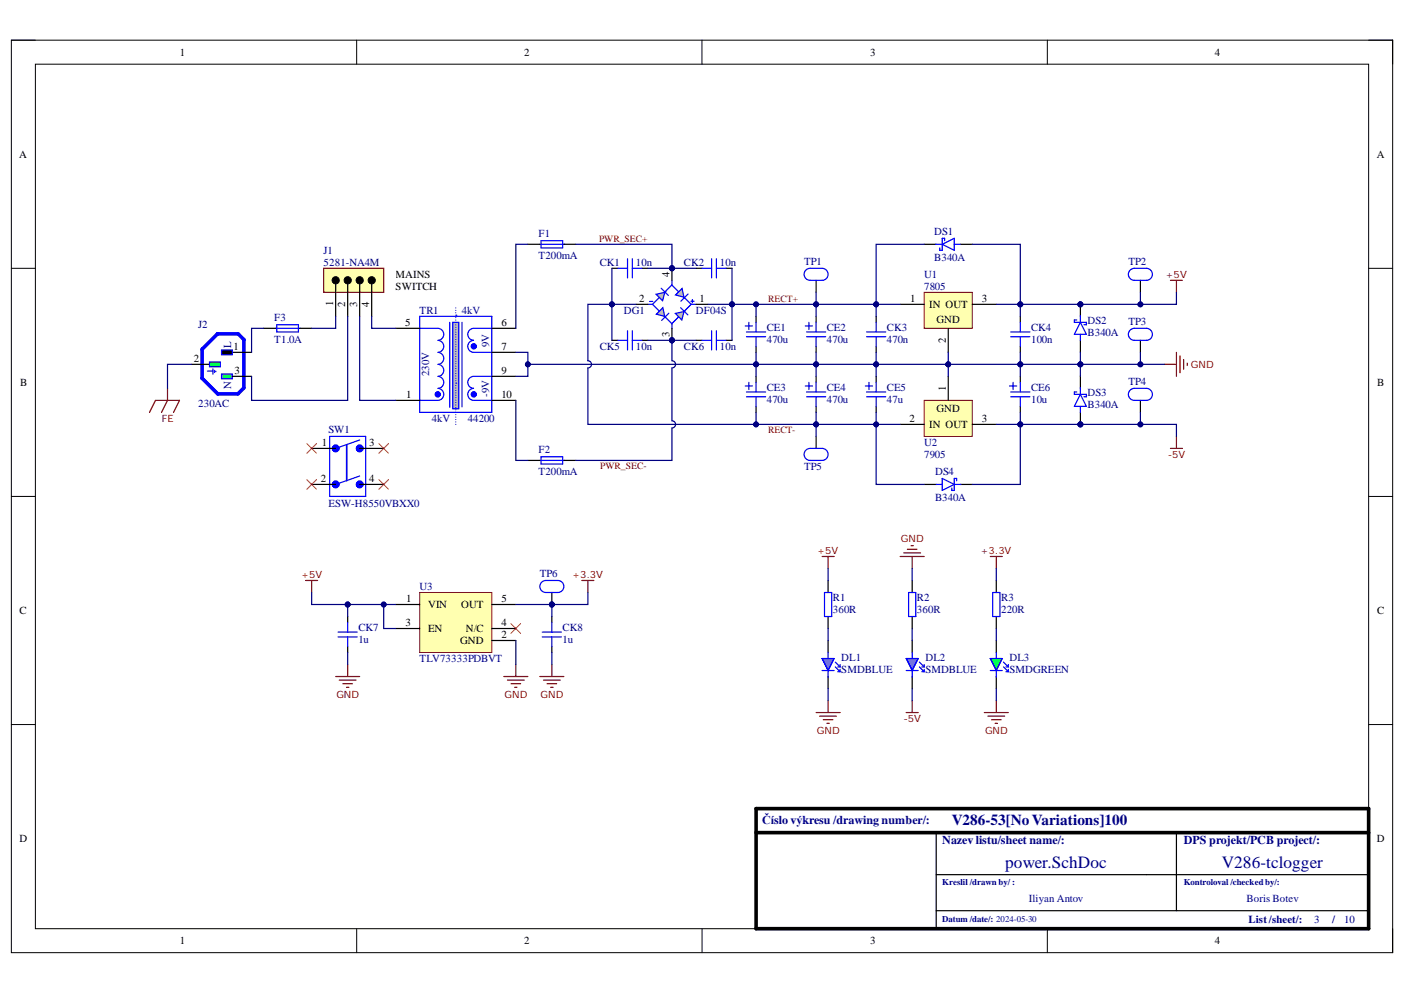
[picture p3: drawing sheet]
<svg xmlns="http://www.w3.org/2000/svg" width="297mm" height="210mm" viewBox="0 0 297 210" stroke-linecap="round" stroke-linejoin="round" font-family="sans-serif">
<defs><g id="words">
<g font-size="3.6" fill="#000080">
<text x="212.3" y="183.3">power.SchDoc</text>
<text x="258.1" y="183.3">V286-tclogger</text>
</g>
<text font-size="3.2" fill="#000080" x="201.1" y="174.3">V286-53[NoVariations]100</text>
<g font-size="2.5" fill="#000080">
<text x="161" y="174">Číslo výkresu /drawing number/:</text>
<text x="199.1" y="178.3">Nazev listu/sheet name/:</text>
<text x="250.1" y="178.3">DPS projekt/PCB project/:</text>
</g>
<g font-size="2.3">
<text x="38" y="11.7">1</text>
<text x="110.7" y="11.7">2</text>
<text x="183.8" y="11.7">3</text>
<text x="256.7" y="11.7">4</text>
<text x="4.1" y="33.3">A</text>
<text x="290.8" y="33.3">A</text>
<text x="83.6" y="58.7">MAINS</text>
<text x="141.4" y="58.4" transform="rotate(-90 141.4 58.4)">4</text>
<text x="70.4" y="64.6" transform="rotate(-90 70.4 64.6)">1</text>
<text x="72.9" y="64.8" transform="rotate(-90 72.9 64.8)">2</text>
<text x="75.5" y="64.7" transform="rotate(-90 75.5 64.7)">3</text>
<text x="78" y="64.8" transform="rotate(-90 78 64.8)">4</text>
<text x="83.6" y="61.2">SWITCH</text>
<text x="135" y="63.7">2</text>
<text x="147.8" y="63.7">1</text>
<text x="192.3" y="63.7">1</text>
<text x="196.3" y="65">IN OUT</text>
<text x="207.4" y="63.7">3</text>
<text x="85.6" y="68.8">5</text>
<text x="105.9" y="68.8">6</text>
<text x="141.4" y="71.1" transform="rotate(-90 141.4 71.1)">3</text>
<text x="197.9" y="68.3">GND</text>
<text x="40.9" y="76.4">2</text>
<text x="49.3" y="73.9">1</text>
<text x="105.9" y="73.9">7</text>
<text x="199.8" y="72.4" transform="rotate(-90 199.8 72.4)">2</text>
<text x="4.2" y="81.5">B</text>
<text x="49.6" y="78.9">3</text>
<text x="105.9" y="78.9">9</text>
<text x="199.8" y="82.5" transform="rotate(-90 199.8 82.5)">1</text>
<text x="290.9" y="81.5">B</text>
<text x="85.8" y="84">1</text>
<text x="105.9" y="84">10</text>
<text x="192.1" y="89.1">2</text>
<text x="197.9" y="87.1">GND</text>
<text x="207.4" y="89.1">3</text>
<text x="68" y="94.2">1</text>
<text x="78" y="94.2">3</text>
<text x="196.3" y="90.4">IN OUT</text>
<text x="67.8" y="101.8">2</text>
<text x="78" y="101.8">4</text>
<text x="4.1" y="129.7">C</text>
<text x="85.8" y="127.1">1</text>
<text x="90.4" y="128.4">VIN</text>
<text x="97.5" y="128.4">OUT</text>
<text x="105.9" y="127.1">5</text>
<text x="290.9" y="129.7">C</text>
<text x="85.7" y="132.2">3</text>
<text x="90.4" y="133.5">EN</text>
<text x="97.2" y="136">GND</text>
<text x="98.4" y="133.5">N/C</text>
<text x="105.9" y="132.2">4</text>
<text x="105.9" y="134.7">2</text>
<text x="4.1" y="177.8">D</text>
<text x="290.8" y="177.8">D</text>
<text x="38" y="199.4">1</text>
<text x="110.7" y="199.4">2</text>
<text x="183.8" y="199.4">3</text>
<text x="256.7" y="199.4">4</text>
</g>
<g font-size="2.3" fill="#000080">
<text x="68.4" y="53.6">J1</text>
<text x="113.8" y="50">F1</text>
<text x="197.4" y="49.5">DS1</text>
<text x="68.4" y="56.1">5281-NA4M</text>
<text x="113.8" y="54.6">T200mA</text>
<text x="126.7" y="56.1">CK1</text>
<text x="134.3" y="56.1">10n</text>
<text x="144.5" y="56.1">CK2</text>
<text x="152.1" y="56.1">10n</text>
<text x="169.9" y="55.9">TP1</text>
<text x="195.3" y="58.7">U1</text>
<text x="197.4" y="55.1">B340A</text>
<text x="238.4" y="55.9">TP2</text>
<text x="195.3" y="61.2">7805</text>
<text x="41.9" y="69.2">J2</text>
<text x="57.9" y="67.8">F3</text>
<text x="88.7" y="66.3">TR1</text>
<text x="97.5" y="66.3">4kV</text>
<text x="131.8" y="66.3">DG1</text>
<text x="147" y="66.3">DF04S</text>
<text x="162" y="69.8">CE1</text>
<text x="174.7" y="69.8">CE2</text>
<text x="187.4" y="69.8">CK3</text>
<text x="217.8" y="69.8">CK4</text>
<text x="229.8" y="68.4">DS2</text>
<text x="229.8" y="70.9">B340A</text>
<text x="238.4" y="68.6">TP3</text>
<text x="48.8" y="73.5" transform="rotate(-90 48.8 73.5)">L</text>
<text x="57.9" y="72.4">T1.0A</text>
<text x="103.4" y="73.4" transform="rotate(-90 103.4 73.4)">9V</text>
<text x="126.7" y="73.9">CK5</text>
<text x="134.3" y="73.9">10n</text>
<text x="144.5" y="73.9">CK6</text>
<text x="152.1" y="73.9">10n</text>
<text x="162" y="72.4">470u</text>
<text x="174.7" y="72.4">470u</text>
<text x="187.4" y="72.4">470n</text>
<text x="217.8" y="72.4">100n</text>
<text x="48.8" y="82.1" transform="rotate(-90 48.8 82.1)">N</text>
<text x="90.7" y="79.5" transform="rotate(-90 90.7 79.5)">230V</text>
<text x="103.4" y="83.8" transform="rotate(-90 103.4 83.8)">-9V</text>
<text x="162" y="82.5">CE3</text>
<text x="174.7" y="82.5">CE4</text>
<text x="187.4" y="82.5">CE5</text>
<text x="217.8" y="82.5">CE6</text>
<text x="229.8" y="83.6">DS3</text>
<text x="238.4" y="81.2">TP4</text>
<text x="41.9" y="86">230AC</text>
<text x="91.2" y="89.1">4kV</text>
<text x="98.8" y="89.1">44200</text>
<text x="162" y="85">470u</text>
<text x="174.7" y="85">470u</text>
<text x="187.4" y="85">47u</text>
<text x="217.8" y="85">10u</text>
<text x="229.8" y="86.1">B340A</text>
<text x="69.4" y="91.4">SW1</text>
<text x="113.8" y="95.7">F2</text>
<text x="195.3" y="94.2">U2</text>
<text x="113.8" y="100.2">T200mA</text>
<text x="169.9" y="99.2">TP5</text>
<text x="195.3" y="96.7">7905</text>
<text x="197.5" y="100.2">DS4</text>
<text x="69.4" y="107.1">ESW-H8550VBXX0</text>
<text x="197.5" y="105.8">B340A</text>
<text x="88.7" y="124.6">U3</text>
<text x="114" y="121.8">TP6</text>
<text x="176" y="126.9">R1</text>
<text x="176" y="129.4">360R</text>
<text x="193.7" y="126.9">R2</text>
<text x="193.7" y="129.4">360R</text>
<text x="211.5" y="126.9">R3</text>
<text x="211.5" y="129.4">220R</text>
<text x="75.7" y="133.2">CK7</text>
<text x="75.7" y="135.8">1u</text>
<text x="118.9" y="133.2">CK8</text>
<text x="118.9" y="135.8">1u</text>
<text x="88.7" y="139.8">TLV73333PDBVT</text>
<text x="177.7" y="139.6">DL1</text>
<text x="177.7" y="142.1">SMDBLUE</text>
<text x="195.5" y="139.6">DL2</text>
<text x="195.5" y="142.1">SMDBLUE</text>
<text x="213.3" y="139.6">DL3</text>
<text x="213.3" y="142.1">SMDGREEN</text>
<text x="217.3" y="190.5">Iliyan Antov</text>
<text x="263.4" y="190.5">Boris Botev</text>
<text x="263.8" y="194.8">List /sheet/:</text>
<text x="277.7" y="194.8">3</text>
<text x="281.5" y="194.8">/</text>
<text x="284" y="194.8">10</text>
</g>
<g font-size="2.1" fill="#800000">
<text x="246.3" y="58.7">+5V</text>
<text x="251.6" y="77.8">GND</text>
<text x="34.2" y="89.2">FE</text>
<text x="246.7" y="96.8">-5V</text>
<text x="172.7" y="117">+5V</text>
<text x="190.3" y="114.4">GND</text>
<text x="207.2" y="117">+3.3V</text>
<text x="63.6" y="122.1">+5V</text>
<text x="120.9" y="122.1">+3.3V</text>
<text x="71.1" y="147.4">GND</text>
<text x="106.6" y="147.4">GND</text>
<text x="114.2" y="147.4">GND</text>
<text x="172.6" y="155">GND</text>
<text x="190.9" y="152.5">-5V</text>
<text x="208.1" y="155">GND</text>
</g>
<g font-size="2" fill="#800000">
<text x="126.6" y="51.1">PWR_SEC+</text>
<text x="162.3" y="63.8">RECT+</text>
<text x="162.3" y="91.4">RECT-</text>
<text x="126.8" y="99">PWR_SEC-</text>
</g>
<g font-size="1.9" fill="#000080">
<text x="199.1" y="186.8">Kreslil /drawn by/ :</text>
<text x="250.1" y="186.8">Kontroloval /checked by/:</text>
<text x="199.1" y="194.7">Datum /date/: 2024-05-30</text>
</g>
</g></defs>
<path d="M2.4 8.5h291.8v192.7h-291.8z" fill="none" stroke="#000" stroke-width=".21"/>
<path d="M7.5 13.6h281.6v182.5h-281.6z" fill-rule="evenodd" fill="#fff"/>
<g fill="none" stroke="#000" stroke-width=".21">
<path d="M2.4 8.5h5.1M7.5 13.6h281.6v182.5h-281.6zM75.4 8.5v5.1M148.3 8.5v5.1M221.3 8.5v5.1M289.1 8.5h5.1v5.1M2.4 56.7h5.1M289.1 56.7h5.1M2.4 104.8h5.1M289.1 104.8h5.1M2.4 153h5.1M289.1 153h5.1"/>
<path d="M75.4 196.1v5.1M148.3 196.1v5.1M221.3 196.1v5.1M294.2 196.1v5.1"/>
</g>
<path d="M159.7 170.8h129.4v25.3h-129.4zM159.7 175.8h129.4" fill="none" stroke="#000" stroke-width=".76"/>
<path d="M197.8 175.8v20.3M248.5 175.8v16.5M197.8 184.7h91.3M197.8 192.3h91.3" fill="none" stroke="#000" stroke-width=".25"/>
<circle cx="142" cy="56.7" r=".51" fill="#000080"/>
<circle cx="142" cy="56.7" r=".51" fill="none" stroke="#000080" stroke-width=".21"/>
<circle cx="142" cy="71.9" r=".51" fill="#000080"/>
<circle cx="142" cy="71.9" r=".51" fill="none" stroke="#000080" stroke-width=".21"/>
<g fill="none" stroke="#00f" stroke-width=".25">
<path d="M136.9 64.3h1M137.2 63.7h.7M137.9 64.3l4.1 4.1M139.7 60.9l1.5 1.5M141.3 66.1l-1.5 1.6M142 60.2l-4.1 4.1M142 60.2l4 4.1M142 68.3v1M143.8 65l1.5 1.5M145.4 62.1l-1.6 1.5M146 63.6h.6M146 64.3l-4.1 4.1"/>
<path d="M146 64.3h1M146.3 63.3v.6"/>
</g>
<path d="M138.6 62.1l1.9-.4-.5 1.8z" fill-rule="evenodd" fill="#c0c0c0"/>
<path d="M138.6 62.1l1.9-.4-.5 1.8z" fill="none" stroke="#00f" stroke-width=".25"/>
<path d="M142.7 66.2l1.9-.4-.6 1.8z" fill-rule="evenodd" fill="#c0c0c0"/>
<path d="M142.7 66.2l1.9-.4-.6 1.8z" fill="none" stroke="#00f" stroke-width=".25"/>
<path d="M138.7 66.3l1.3-1.3 .4 1.8z" fill-rule="evenodd" fill="#c0c0c0"/>
<path d="M138.7 66.3l1.3-1.3 .4 1.8z" fill="none" stroke="#00f" stroke-width=".25"/>
<path d="M142.7 62.3l1.4-1.4 .4 1.9z" fill-rule="evenodd" fill="#c0c0c0"/>
<path d="M142 59.2v1M142.7 62.3l1.4-1.4 .4 1.9z" fill="none" stroke="#00f" stroke-width=".25"/>
<path d="M142 56.7v2.5" fill="none" stroke="#000" stroke-width=".25"/>
<circle cx="142" cy="56.7" r=".51" fill="#000080"/>
<circle cx="142" cy="56.7" r=".51" fill="none" stroke="#000080" stroke-width=".21"/>
<path d="M142 69.3v2.6" fill="none" stroke="#000" stroke-width=".25"/>
<circle cx="142" cy="71.9" r=".51" fill="#000080"/>
<circle cx="142" cy="71.9" r=".51" fill="none" stroke="#000080" stroke-width=".21"/>
<path d="M134.4 64.3h2.5M147 64.3h2.6" fill="none" stroke="#000" stroke-width=".25"/>
<path d="M45.9 70.5h4.4l1.2 1.2v10.2l-1.2 1.3h-4.3l-3.3-3.3v-6.2z" fill="none" stroke="#00f" stroke-width=".76"/>
<path d="M43.8 78.4h1.1M45 77.9v1.1M45.3 78.2v.5M45.6 78.4v.1" fill="none" stroke="#00f" stroke-width=".25"/>
<path d="M46.8 79h2.3v1h-2.3z" fill-rule="evenodd" fill="#0ff"/>
<path d="M46.8 79h2.3v1h-2.3z" fill="none" stroke="#00f" stroke-width=".25"/>
<path d="M40.5 76.9h3.8M49.1 74.4h4M49.1 79.5h4" fill="none" stroke="#000" stroke-width=".25"/>
<path d="M44.3 76.4h2.3v1h-2.3z" fill-rule="evenodd" fill="#0f0"/>
<path d="M44.3 76.4h2.3v1h-2.3zM46.8 73.9h2.3v1h-2.3z" fill="none" stroke="#00f" stroke-width=".25"/>
<path d="M46.8 73.9h2.3v1h-2.3z" fill-rule="evenodd" fill="#000"/>
<path d="M195.3 61.7h10.1v7.6h-10.1z" fill-rule="evenodd" fill="#ffffb0"/>
<path d="M195.3 61.7h10.1v7.6h-10.1z" fill="none" stroke="#800000" stroke-width=".21"/>
<path d="M190.2 64.3h5.1M200.3 69.3v5.1M205.4 64.3h5.1" fill="none" stroke="#000" stroke-width=".25"/>
<path d="M195.3 84.5h10.1v7.7h-10.1z" fill-rule="evenodd" fill="#ffffb0"/>
<path d="M195.3 84.5h10.1v7.7h-10.1z" fill="none" stroke="#800000" stroke-width=".21"/>
<path d="M159.7 66.8v1.3M159.7 73.1v1.3M159.7 79.5v1.2M200.3 79.5v5M215.6 66.8v1.3M215.6 73.1v1.3M215.6 79.5v1.2M159.7 85.8v1.3M190.2 89.6h5.1M205.4 89.6h5.1M215.6 85.8v1.3" fill="none" stroke="#000" stroke-width=".25"/>
<g fill="none" stroke="#00f" stroke-width=".25">
<path d="M157.4 68.8h1.6M157.7 70.1h4.1M157.7 71.1h4.1M158.2 68.1v1.5M159.7 68.1v2M159.7 71.1v2M213.5 70.1h4.1M213.5 71.1h4.1M215.6 68.1v2M215.6 71.1v2M157.4 81.5h1.6M157.7 82.8h4.1"/>
<path d="M157.7 83.8h4.1M158.2 80.7v1.6M159.7 80.7v2.1M159.7 83.8v2M213.3 81.5h1.5M213.5 82.8h4.1M213.5 83.8h4.1M214 80.7v1.6M215.6 80.7v2.1M215.6 83.8v2"/>
</g>
<circle cx="228.2" cy="64.3" r=".51" fill="#000080"/>
<circle cx="228.2" cy="64.3" r=".51" fill="none" stroke="#000080" stroke-width=".21"/>
<path d="M229.5 68.1v.5" fill="none" stroke="#00f" stroke-width=".25"/>
<path d="M228.2 64.3v2.5" fill="none" stroke="#000" stroke-width=".25"/>
<circle cx="228.2" cy="64.3" r=".51" fill="#000080"/>
<circle cx="228.2" cy="64.3" r=".51" fill="none" stroke="#000080" stroke-width=".21"/>
<path d="M228.2 71.9v2.5" fill="none" stroke="#000" stroke-width=".25"/>
<path d="M227.5 67.6h-.5v.5h2.5M228.2 66.6v1.5M228.2 70.6v1.3M228.2 68.1l1.3 2.5h-2.5zM229 68.6h.5" fill="none" stroke="#00f" stroke-width=".25"/>
<circle cx="228.2" cy="89.6" r=".51" fill="#000080"/>
<circle cx="228.2" cy="89.6" r=".51" fill="none" stroke="#000080" stroke-width=".21"/>
<path d="M229.5 83.3v.5" fill="none" stroke="#00f" stroke-width=".25"/>
<path d="M228.2 79.5v2.5M228.2 87.1v2.5" fill="none" stroke="#000" stroke-width=".25"/>
<circle cx="228.2" cy="89.6" r=".51" fill="#000080"/>
<circle cx="228.2" cy="89.6" r=".51" fill="none" stroke="#000080" stroke-width=".21"/>
<g fill="none" stroke="#00f" stroke-width=".25">
<path d="M114 51.6h5.3M114.3 50.8h4.6v1.5h-4.6zM197.6 51.6h1.5M199.1 51.6l2.5-1.3v2.6zM199.6 50.8v-.5h-.5v2.6h-.5v-.5M201.6 51.6h1.3M69.6 92.2h7.7v12.6h-7.7zM73.2 93.9v7.6M73.3 93.9v7.6M76 92.9l-5.1 1.8M114 97.2h5.3M114.3 96.5h4.6v1.5h-4.6z"/>
<path d="M227.5 82.8h-.5v.5h2.5M228.2 81.9v1.4M228.2 85.8v1.3M228.2 83.3l1.3 2.5h-2.5zM229 83.8h.5M76 100.5l-5.1 1.8M197.8 102.3h1.3M199.1 101l2.5 1.3-2.5 1.3zM201.6 102.3h1.4M202.1 101.5v-.5h-.5v2.6h-.5v-.5"/>
</g>
<g fill="none" stroke="#000" stroke-width=".25">
<path d="M111.5 51.6h2.5M119.1 51.6h2.6M195.3 51.6h2.5M202.9 51.6h2.5M70.9 61.7v5.1M73.5 61.7v5.1M65.8 94.7h5.1M76 94.7h5.1M111.5 97.2h2.5M119.1 97.2h2.6M65.8 102.3h5.1M76 102.3h5.1"/>
<path d="M195.3 102.3h2.5M202.9 102.3h2.5"/>
</g>
<path d="M247.3 59.2h2.5M248.5 59.2v2.5M246 76.9h2.5M248.5 74.4v5.1M249.3 75.2v3.5M250.1 75.9v2.1M250.8 76.7v.5M31.6 87.1l1.3-2.6h5l-1.2 2.6M35.4 82v2.5l-1.3 2.6M247.3 94.7h2.5M248.5 92.2v2.5" fill="none" stroke="#800000" stroke-width=".25"/>
<g fill="none" stroke="#00f" stroke-width=".76">
<circle cx="70.9" cy="94.7" r=".43"/>
<circle cx="76" cy="94.7" r=".43"/>
<circle cx="70.9" cy="102.3" r=".43"/>
<circle cx="76" cy="102.3" r=".43"/>
</g>
<path d="M68.4 56.7h12.7v5h-12.7z" fill-rule="evenodd" fill="#ffffb0"/>
<path d="M68.4 56.7h12.7v5h-12.7z" fill="none" stroke="#800000" stroke-width=".25"/>
<g fill="#000">
<circle cx="70.9" cy="59.2" r=".76"/>
<circle cx="73.5" cy="59.2" r=".76"/>
<circle cx="76" cy="59.2" r=".76"/>
<circle cx="78.5" cy="59.2" r=".76"/>
</g>
<g fill="none" stroke="#000" stroke-width=".21">
<circle cx="70.9" cy="59.2" r=".76"/>
<circle cx="73.5" cy="59.2" r=".76"/>
<circle cx="76" cy="59.2" r=".76"/>
<circle cx="78.5" cy="59.2" r=".76"/>
</g>
<path d="M70.9 59.2v2.5M73.5 59.2v2.5M76 59.2v7.6M78.5 59.2v7.6" fill="none" stroke="#000" stroke-width=".25"/>
<path d="M83.6 56.7h10.2v5h-10.2z" fill-rule="evenodd" fill="#fff"/>
<path d="M83.6 56.7h10.2v5h-10.2z" fill="none" stroke="#fff" stroke-width=".21"/>
<path d="M64.8 93.7l2.1 2M66.9 93.7l-2.1 2M80 93.7l2.1 2M82.1 93.7l-2.1 2M64.8 101.3l2.1 2M66.9 101.3l-2.1 2M80 101.3l2.1 2M82.1 101.3l-2.1 2" fill="none" stroke="#f00" stroke-width=".21"/>
<path d="M88.7 125.1h15.2v12.7h-15.2z" fill-rule="evenodd" fill="#ffffb0"/>
<path d="M88.7 125.1h15.2v12.7h-15.2z" fill="none" stroke="#800000" stroke-width=".21"/>
<path d="M83.6 132.7h5.1M83.6 127.7h5.1M103.9 132.7h5.1M103.9 127.7h5.1M103.9 135.3h5.1" fill="none" stroke="#000" stroke-width=".25"/>
<path d="M88.7 66.8h15.2v20.3h-15.2zM88.7 69.3h3.8M92.5 71.9a1.27 1.27 0 0 1 1.3 1.2 1.27 1.27 0 0 1-1.3 1.3 1.27 1.27 0 0 1 1.3 1.3 1.27 1.27 0 0 1-1.3 1.2 1.27 1.27 0 0 1 1.3 1.3 1.27 1.27 0 0 1-1.3 1.3 1.27 1.27 0 0 1 1.3 1.2 1.27 1.27 0 0 1-1.3 1.3 1.27 1.27 0 0 1 1.3 1.3 1.27 1.27 0 0 1-1.3 1.2M95 68.1v17.9M97.6 68.1v17.8M100 69.3a1.27 1.27 0 0 0-1.2 1.3 1.27 1.27 0 0 0 1.2 1.3M100.1 69.3h3.8M100.1 74.4h3.8M88.7 84.5h3.8" fill="none" stroke="#00f" stroke-width=".25"/>
<circle cx="92.5" cy="83.3" r=".25" fill="none" stroke="#00f" stroke-width=".76"/>
<path d="M95.7 68.1h1.2v18.2h-1.2z" fill-rule="evenodd" fill="#c0c0c0"/>
<g fill="none" stroke="#00f" stroke-width=".25">
<path d="M130.5 56.7h2.1M132.6 54.6v4.1M133.6 56.7h2M133.6 54.6v4.1M148.3 56.7h2M150.3 54.6v4.1M151.4 54.6v4.1M151.4 56.7h2M92.5 69.3a1.27 1.27 0 0 1 1.3 1.3 1.27 1.27 0 0 1-1.3 1.3M95.7 68.1h1.2v18.2h-1.2zM96.3 66.6h.1M96.3 65h.1"/>
<path d="M96.3 65.5h.1M96.3 66.1h.1M96.3 67.1h.1M96.3 67.6h.1M96.3 68.1h.1M96.3 68.6h.1M96.3 69.1h.1M96.3 69.6h.1M96.3 70.1v.1M96.3 70.7h.1M96.3 71.2h.1M96.3 71.7h.1"/>
<path d="M96.3 72.2h.1M96.3 72.7h.1M96.3 73.2h.1M96.3 73.7h.1M96.3 74.2v.1M96.3 74.8h.1M96.3 75.3h.1M96.3 75.8h.1M96.3 76.3h.1M96.3 76.8h.1M96.3 77.3h.1M96.3 77.8h.1"/>
<path d="M96.3 78.3v.1M96.3 78.9h.1M96.3 79.4h.1M96.3 79.9h.1M100 71.9a1.27 1.27 0 0 0-1.2 1.2 1.27 1.27 0 0 0 1.2 1.3M100 79.5a1.27 1.27 0 0 0-1.2 1.2 1.27 1.27 0 0 0 1.2 1.3 1.27 1.27 0 0 0-1.2 1.3 1.27 1.27 0 0 0 1.2 1.2M100.1 79.5h3.8M130.5 71.9h2.1M132.6 69.8v4.1M133.6 69.8v4.1M133.6 71.9h2M148.3 71.9h2"/>
<path d="M150.3 69.8v4.1M151.4 69.8v4.1M151.4 71.9h2M170.1 68.8h1.6M170.4 70.1h4M170.4 71.1h4M170.9 68.1v1.5M172.4 68.1v2M172.4 71.1v2M96.3 80.9h.1M96.3 80.4h.1M96.3 81.4h.1"/>
<path d="M96.3 81.9h.1M96.3 82.4h.1M96.3 83h.1M96.3 83.5h.1M96.3 84h.1M96.3 84.5h.1M96.3 85h.1M96.3 85.5h.1M96.3 86h.1M96.3 86.5h.1M96.3 87.1h.1M96.3 87.6h.1"/>
<path d="M96.3 88.1h.1M96.3 88.6h.1M96.3 89.1h.1M96.3 89.6h.1M100.1 84.5h3.8M170.1 81.5h1.6M170.4 82.8h4M170.4 83.8h4M170.9 80.7v1.6M172.4 80.7v2.1M172.4 83.8v2M71.4 134.5h4.1"/>
<path d="M71.4 133.5h4.1M73.5 131.5v2M73.5 134.5v2M114.6 134.5h4M114.6 133.5h4M116.6 131.5v2M116.6 134.5v2"/>
</g>
<g fill="none" stroke="#00f" stroke-width=".76">
<circle cx="100.1" cy="73.1" r=".25"/>
<circle cx="100.1" cy="83.3" r=".25"/>
</g>
<g fill="none" stroke="#000" stroke-width=".25">
<path d="M129.3 56.7h1.2M135.6 56.7h1.3M147 56.7h1.3M153.4 56.7h1.3M83.6 69.3h5.1M103.9 69.3h5.1M103.9 74.4h5.1M103.9 79.5h5.1M129.3 71.9h1.2M135.6 71.9h1.3M147 71.9h1.3M153.4 71.9h1.3"/>
<path d="M172.4 66.8v1.3M172.4 73.1v1.3M172.4 79.5v1.2M83.6 84.5h5.1M103.9 84.5h5.1M172.4 85.8v1.3M73.5 130.2v1.3M73.5 136.5v1.3M116.6 130.2v1.3M116.6 136.5v1.3"/>
</g>
<path d="M108 131.7l2 2M110 131.7l-2 2" fill="none" stroke="#f00" stroke-width=".21"/>
<g fill="none" stroke="#800000" stroke-width=".25">
<path d="M173.7 117.5h2.5M174.9 117.5v2.5M190.2 117.5h5.1M190.9 116.8h3.6M191.7 116h2M192.5 115.2h.5M192.7 117.5v2.5M209.2 117.5h2.5M210.5 117.5v2.5M64.6 122.6h2.5M65.8 122.6v2.5M122.9 122.6h2.6"/>
<path d="M124.2 122.6v2.5M70.9 142.9h5.1M71.7 143.6h3.5M72.4 144.4h2.1M73.2 145.1h.5M73.5 140.3v2.6M106.4 142.9h5.1M107.2 143.6h3.5M108 144.4h2M108.7 145.1h.5M109 140.3v2.6M114 142.9h5.1"/>
<path d="M114.8 143.6h3.6M115.6 144.4h2M116.3 145.1h.5M116.6 140.3v2.6M172.4 150.5h5.1M173.2 151.2h3.5M173.9 152h2.1M174.7 152.8h.5M174.9 147.9v2.6M191.4 150.5h2.6M192.7 147.9v2.6M207.9 150.5h5.1"/>
<path d="M208.7 151.2h3.6M209.5 152h2M210.2 152.8h.5M210.5 147.9v2.6"/>
</g>
<path d="M173.7 139.1h2.5l-1.3 2.5z" fill="#0cf"/>
<path d="M173.7 139.1h2.5l-1.3 2.5z" fill="none" stroke="#00f" stroke-width=".21"/>
<path d="M174.9 135.3v2.5M174.9 142.9v2.5" fill="none" stroke="#000" stroke-width=".25"/>
<path d="M173.7 139.1h2.5l-1.3 2.5zM174.9 137.8v1.3M176.5 139.8l1 1M173.7 141.6h2.5M174.9 141.6v1.4M176.5 140.8l1 1M177 140.8h.5M177 141.8h.5M177.5 140.3v.5M177.5 141.3v.5" fill="none" stroke="#00f" stroke-width=".25"/>
<path d="M191.4 139.1h2.6l-1.3 2.5z" fill="#0cf"/>
<path d="M191.4 139.1h2.6l-1.3 2.5z" fill="none" stroke="#00f" stroke-width=".21"/>
<path d="M192.7 135.3v2.5M192.7 142.9v2.5" fill="none" stroke="#000" stroke-width=".25"/>
<path d="M191.4 139.1h2.6l-1.3 2.5zM192.7 137.8v1.3M194.2 139.8l1.1 1M191.4 141.6h2.6M192.7 141.6v1.4M194.2 140.8l1.1 1M194.7 140.8h.6M194.7 141.8h.6M195.3 140.3v.5M195.3 141.3v.5" fill="none" stroke="#00f" stroke-width=".25"/>
<path d="M209.2 139.1h2.5l-1.2 2.5z" fill="#0f0"/>
<path d="M209.2 139.1h2.5l-1.2 2.5z" fill="none" stroke="#00f" stroke-width=".21"/>
<g fill="none" stroke="#000" stroke-width=".25">
<path d="M172.4 59.2v2.5M240.9 59.2v2.5M185.1 66.8v1.3M185.1 73.1v1.3M185.1 79.5v1.2M240.9 71.9v2.5M172.4 92.2v2.5M185.1 85.8v1.3M240.9 84.5v2.6M174.9 122.6v2.5M174.9 130.2v2.5M192.7 122.6v2.5"/>
<path d="M192.7 130.2v2.5M210.5 122.6v2.5M210.5 130.2v2.5M210.5 135.3v2.5M210.5 142.9v2.5"/>
</g>
<g fill="none" stroke="#00f" stroke-width=".25">
<path d="M171.1 56.7a1.27 1.27 0 0 0-1.2 1.2 1.27 1.27 0 0 0 1.2 1.3M171.2 56.7h2.5a1.27 1.27 0 0 1 1.2 1.2 1.27 1.27 0 0 1-1.2 1.3h-2.5M238.6 57.2l.7-.5h.4h2.5a1.27 1.27 0 0 1 1.3 1.2 1.27 1.27 0 0 1-1.3 1.3h-2.5a1.27 1.27 0 0 1-1.2-.7 1.27 1.27 0 0 1 .1-1.3zM183.1 71.1h4M183.1 70.1h4M185.1 68.1v2M185.1 71.1v2M238.6 69.9l.7-.5 .4-.1h2.5a1.27 1.27 0 0 1 1.3 1.3 1.27 1.27 0 0 1-1.3 1.3h-2.5a1.27 1.27 0 0 1-1.2-.7 1.27 1.27 0 0 1 .1-1.3zM171.1 94.7a1.27 1.27 0 0 0-1.2 1.3 1.27 1.27 0 0 0 1.2 1.2M171.2 94.7h2.5a1.27 1.27 0 0 1 1.2 1.3 1.27 1.27 0 0 1-1.2 1.2h-2.5M182.8 81.5h1.5M183.1 82.8h4"/>
<path d="M183.1 83.8h4M183.6 80.7v1.6M185.1 80.7v2.1M185.1 83.8v2M238.6 82.5l.7-.4 .4-.1h2.5a1.27 1.27 0 0 1 1.3 1.3 1.27 1.27 0 0 1-1.3 1.2h-2.5a1.27 1.27 0 0 1-1.2-.6 1.27 1.27 0 0 1 .1-1.4zM174.2 125.1h1.5v5.1h-1.5zM192 125.1h1.5v5.1h-1.5zM209.2 139.1h2.5l-1.2 2.5zM209.7 125.1h1.5v5.1h-1.5zM210.5 137.8v1.3M212 139.8l1 1M209.2 141.6h2.5"/>
<path d="M210.5 141.6v1.4M212 140.8l1 1M212.5 140.8h.5M212.5 141.8h.5M213 140.3v.5M213 141.3v.5"/>
</g>
<circle cx="116.6" cy="127.7" r=".51" fill="#000080"/>
<circle cx="116.6" cy="127.7" r=".51" fill="none" stroke="#000080" stroke-width=".21"/>
<path d="M116.6 125.1v2.6" fill="none" stroke="#000" stroke-width=".25"/>
<circle cx="116.6" cy="127.7" r=".51" fill="#000080"/>
<circle cx="116.6" cy="127.7" r=".51" fill="none" stroke="#000080" stroke-width=".21"/>
<path d="M58.2 69.3h5.3M58.5 68.6h4.5v1.5h-4.5zM114.3 123.1l.6-.5h.4h2.6a1.27 1.27 0 0 1 1.2 1.2 1.27 1.27 0 0 1-1.2 1.3h-2.6a1.27 1.27 0 0 1-1.1-.7 1.27 1.27 0 0 1 .1-1.3z" fill="none" stroke="#00f" stroke-width=".25"/>
<path d="M55.7 69.3h2.5M63.3 69.3h2.5" fill="none" stroke="#000" stroke-width=".25"/>
<path d="M159.7 76.9v2.6" fill="none" stroke="#000080" stroke-width=".25"/>
<circle cx="159.7" cy="76.9" r=".51" fill="#000080"/>
<circle cx="159.7" cy="76.9" r=".51" fill="none" stroke="#000080" stroke-width=".21"/>
<path d="M159.7 74.4v2.5" fill="none" stroke="#000080" stroke-width=".25"/>
<circle cx="159.7" cy="76.9" r=".51" fill="#000080"/>
<circle cx="159.7" cy="76.9" r=".51" fill="none" stroke="#000080" stroke-width=".21"/>
<path d="M185.1 76.9v2.6" fill="none" stroke="#000080" stroke-width=".25"/>
<circle cx="185.1" cy="76.9" r=".51" fill="#000080"/>
<circle cx="185.1" cy="76.9" r=".51" fill="none" stroke="#000080" stroke-width=".21"/>
<path d="M185.1 74.4v2.5" fill="none" stroke="#000080" stroke-width=".25"/>
<circle cx="185.1" cy="76.9" r=".51" fill="#000080"/>
<circle cx="185.1" cy="76.9" r=".51" fill="none" stroke="#000080" stroke-width=".21"/>
<path d="M185.1 64.3h5.1" fill="none" stroke="#000080" stroke-width=".25"/>
<circle cx="185.1" cy="64.3" r=".51" fill="#000080"/>
<circle cx="185.1" cy="64.3" r=".51" fill="none" stroke="#000080" stroke-width=".21"/>
<path d="M200.3 76.9v2.6" fill="none" stroke="#000080" stroke-width=".25"/>
<circle cx="200.3" cy="76.9" r=".51" fill="#000080"/>
<circle cx="200.3" cy="76.9" r=".51" fill="none" stroke="#000080" stroke-width=".21"/>
<path d="M200.3 74.4v2.5" fill="none" stroke="#000080" stroke-width=".25"/>
<circle cx="200.3" cy="76.9" r=".51" fill="#000080"/>
<circle cx="200.3" cy="76.9" r=".51" fill="none" stroke="#000080" stroke-width=".21"/>
<path d="M210.5 64.3h5.1v2.5" fill="none" stroke="#000080" stroke-width=".25"/>
<circle cx="215.6" cy="64.3" r=".51" fill="#000080"/>
<circle cx="215.6" cy="64.3" r=".51" fill="none" stroke="#000080" stroke-width=".21"/>
<path d="M215.6 74.4v2.5" fill="none" stroke="#000080" stroke-width=".25"/>
<circle cx="215.6" cy="76.9" r=".51" fill="#000080"/>
<circle cx="215.6" cy="76.9" r=".51" fill="none" stroke="#000080" stroke-width=".21"/>
<path d="M215.6 87.1v2.5h-5.1" fill="none" stroke="#000080" stroke-width=".25"/>
<circle cx="215.6" cy="89.6" r=".51" fill="#000080"/>
<circle cx="215.6" cy="89.6" r=".51" fill="none" stroke="#000080" stroke-width=".21"/>
<path d="M215.6 76.9v2.6" fill="none" stroke="#000080" stroke-width=".25"/>
<circle cx="215.6" cy="76.9" r=".51" fill="#000080"/>
<circle cx="215.6" cy="76.9" r=".51" fill="none" stroke="#000080" stroke-width=".21"/>
<path d="M215.6 64.3h12.6" fill="none" stroke="#000080" stroke-width=".25"/>
<circle cx="215.6" cy="64.3" r=".51" fill="#000080"/>
<circle cx="215.6" cy="64.3" r=".51" fill="none" stroke="#000080" stroke-width=".21"/>
<circle cx="228.2" cy="64.3" r=".51" fill="#000080"/>
<circle cx="228.2" cy="64.3" r=".51" fill="none" stroke="#000080" stroke-width=".21"/>
<path d="M215.6 89.6h12.6" fill="none" stroke="#000080" stroke-width=".25"/>
<circle cx="228.2" cy="89.6" r=".51" fill="#000080"/>
<circle cx="228.2" cy="89.6" r=".51" fill="none" stroke="#000080" stroke-width=".21"/>
<circle cx="215.6" cy="89.6" r=".51" fill="#000080"/>
<circle cx="215.6" cy="89.6" r=".51" fill="none" stroke="#000080" stroke-width=".21"/>
<path d="M228.2 76.9v2.6" fill="none" stroke="#000080" stroke-width=".25"/>
<circle cx="228.2" cy="76.9" r=".51" fill="#000080"/>
<circle cx="228.2" cy="76.9" r=".51" fill="none" stroke="#000080" stroke-width=".21"/>
<path d="M215.6 89.6v12.7h-10.2" fill="none" stroke="#000080" stroke-width=".25"/>
<circle cx="215.6" cy="89.6" r=".51" fill="#000080"/>
<circle cx="215.6" cy="89.6" r=".51" fill="none" stroke="#000080" stroke-width=".21"/>
<path d="M205.4 51.6h10.2v12.7" fill="none" stroke="#000080" stroke-width=".25"/>
<circle cx="215.6" cy="64.3" r=".51" fill="#000080"/>
<circle cx="215.6" cy="64.3" r=".51" fill="none" stroke="#000080" stroke-width=".21"/>
<path d="M195.3 51.6h-10.2v12.7" fill="none" stroke="#000080" stroke-width=".25"/>
<circle cx="185.1" cy="64.3" r=".51" fill="#000080"/>
<circle cx="185.1" cy="64.3" r=".51" fill="none" stroke="#000080" stroke-width=".21"/>
<path d="M228.2 76.9h17.8" fill="none" stroke="#000080" stroke-width=".25"/>
<circle cx="228.2" cy="76.9" r=".51" fill="#000080"/>
<circle cx="228.2" cy="76.9" r=".51" fill="none" stroke="#000080" stroke-width=".21"/>
<circle cx="240.9" cy="76.9" r=".51" fill="#000080"/>
<circle cx="240.9" cy="76.9" r=".51" fill="none" stroke="#000080" stroke-width=".21"/>
<path d="M40.5 76.9h-5.1v5.1M159.7 64.3v2.5" fill="none" stroke="#000080" stroke-width=".25"/>
<circle cx="159.7" cy="64.3" r=".51" fill="#000080"/>
<circle cx="159.7" cy="64.3" r=".51" fill="none" stroke="#000080" stroke-width=".21"/>
<path d="M159.7 87.1v2.5" fill="none" stroke="#000080" stroke-width=".25"/>
<circle cx="159.7" cy="89.6" r=".51" fill="#000080"/>
<circle cx="159.7" cy="89.6" r=".51" fill="none" stroke="#000080" stroke-width=".21"/>
<path d="M109 74.4h2.5v5.1h-2.5" fill="none" stroke="#000080" stroke-width=".25"/>
<circle cx="111.5" cy="76.9" r=".51" fill="#000080"/>
<circle cx="111.5" cy="76.9" r=".51" fill="none" stroke="#000080" stroke-width=".21"/>
<path d="M81.1 127.7v5h2.5" fill="none" stroke="#000080" stroke-width=".25"/>
<circle cx="81.1" cy="127.7" r=".51" fill="#000080"/>
<circle cx="81.1" cy="127.7" r=".51" fill="none" stroke="#000080" stroke-width=".21"/>
<path d="M73.5 127.7v2.5M73.5 137.8v2.5M116.6 137.8v2.5" fill="none" stroke="#000080" stroke-width=".25"/>
<circle cx="73.5" cy="127.7" r=".51" fill="#000080"/>
<circle cx="73.5" cy="127.7" r=".51" fill="none" stroke="#000080" stroke-width=".21"/>
<path d="M109 135.3v5M116.6 127.7v2.5" fill="none" stroke="#000080" stroke-width=".25"/>
<circle cx="116.6" cy="127.7" r=".51" fill="#000080"/>
<circle cx="116.6" cy="127.7" r=".51" fill="none" stroke="#000080" stroke-width=".21"/>
<path d="M65.8 125.1v2.6h7.7" fill="none" stroke="#000080" stroke-width=".25"/>
<circle cx="73.5" cy="127.7" r=".51" fill="#000080"/>
<circle cx="73.5" cy="127.7" r=".51" fill="none" stroke="#000080" stroke-width=".21"/>
<path d="M248.5 61.7v2.6h-20.3" fill="none" stroke="#000080" stroke-width=".25"/>
<circle cx="228.2" cy="64.3" r=".51" fill="#000080"/>
<circle cx="228.2" cy="64.3" r=".51" fill="none" stroke="#000080" stroke-width=".21"/>
<circle cx="240.9" cy="64.3" r=".51" fill="#000080"/>
<circle cx="240.9" cy="64.3" r=".51" fill="none" stroke="#000080" stroke-width=".21"/>
<path d="M228.2 89.6h20.3v2.6" fill="none" stroke="#000080" stroke-width=".25"/>
<circle cx="228.2" cy="89.6" r=".51" fill="#000080"/>
<circle cx="228.2" cy="89.6" r=".51" fill="none" stroke="#000080" stroke-width=".21"/>
<circle cx="240.9" cy="89.6" r=".51" fill="#000080"/>
<circle cx="240.9" cy="89.6" r=".51" fill="none" stroke="#000080" stroke-width=".21"/>
<path d="M73.5 127.7h10.1" fill="none" stroke="#000080" stroke-width=".25"/>
<circle cx="73.5" cy="127.7" r=".51" fill="#000080"/>
<circle cx="73.5" cy="127.7" r=".51" fill="none" stroke="#000080" stroke-width=".21"/>
<circle cx="81.1" cy="127.7" r=".51" fill="#000080"/>
<circle cx="81.1" cy="127.7" r=".51" fill="none" stroke="#000080" stroke-width=".21"/>
<path d="M172.4 76.9v2.6" fill="none" stroke="#000080" stroke-width=".25"/>
<circle cx="172.4" cy="76.9" r=".51" fill="#000080"/>
<circle cx="172.4" cy="76.9" r=".51" fill="none" stroke="#000080" stroke-width=".21"/>
<path d="M172.4 74.4v2.5" fill="none" stroke="#000080" stroke-width=".25"/>
<circle cx="172.4" cy="76.9" r=".51" fill="#000080"/>
<circle cx="172.4" cy="76.9" r=".51" fill="none" stroke="#000080" stroke-width=".21"/>
<path d="M172.4 64.3v2.5" fill="none" stroke="#000080" stroke-width=".25"/>
<circle cx="172.4" cy="64.3" r=".51" fill="#000080"/>
<circle cx="172.4" cy="64.3" r=".51" fill="none" stroke="#000080" stroke-width=".21"/>
<path d="M172.4 87.1v2.5" fill="none" stroke="#000080" stroke-width=".25"/>
<circle cx="172.4" cy="89.6" r=".51" fill="#000080"/>
<circle cx="172.4" cy="89.6" r=".51" fill="none" stroke="#000080" stroke-width=".21"/>
<path d="M228.2 74.4v2.5h-116.7" fill="none" stroke="#000080" stroke-width=".25"/>
<circle cx="111.5" cy="76.9" r=".51" fill="#000080"/>
<circle cx="111.5" cy="76.9" r=".51" fill="none" stroke="#000080" stroke-width=".21"/>
<circle cx="159.7" cy="76.9" r=".51" fill="#000080"/>
<circle cx="159.7" cy="76.9" r=".51" fill="none" stroke="#000080" stroke-width=".21"/>
<circle cx="172.4" cy="76.9" r=".51" fill="#000080"/>
<circle cx="172.4" cy="76.9" r=".51" fill="none" stroke="#000080" stroke-width=".21"/>
<circle cx="185.1" cy="76.9" r=".51" fill="#000080"/>
<circle cx="185.1" cy="76.9" r=".51" fill="none" stroke="#000080" stroke-width=".21"/>
<circle cx="200.3" cy="76.9" r=".51" fill="#000080"/>
<circle cx="200.3" cy="76.9" r=".51" fill="none" stroke="#000080" stroke-width=".21"/>
<circle cx="215.6" cy="76.9" r=".51" fill="#000080"/>
<circle cx="215.6" cy="76.9" r=".51" fill="none" stroke="#000080" stroke-width=".21"/>
<circle cx="228.2" cy="76.9" r=".51" fill="#000080"/>
<circle cx="228.2" cy="76.9" r=".51" fill="none" stroke="#000080" stroke-width=".21"/>
<path d="M149.6 64.3h35.5v2.5" fill="none" stroke="#000080" stroke-width=".25"/>
<circle cx="154.7" cy="64.3" r=".51" fill="#000080"/>
<circle cx="154.7" cy="64.3" r=".51" fill="none" stroke="#000080" stroke-width=".21"/>
<circle cx="159.7" cy="64.3" r=".51" fill="#000080"/>
<circle cx="159.7" cy="64.3" r=".51" fill="none" stroke="#000080" stroke-width=".21"/>
<circle cx="172.4" cy="64.3" r=".51" fill="#000080"/>
<circle cx="172.4" cy="64.3" r=".51" fill="none" stroke="#000080" stroke-width=".21"/>
<circle cx="185.1" cy="64.3" r=".51" fill="#000080"/>
<circle cx="185.1" cy="64.3" r=".51" fill="none" stroke="#000080" stroke-width=".21"/>
<path d="M190.2 89.6h-5.1v12.7h10.2" fill="none" stroke="#000080" stroke-width=".25"/>
<circle cx="185.1" cy="89.6" r=".51" fill="#000080"/>
<circle cx="185.1" cy="89.6" r=".51" fill="none" stroke="#000080" stroke-width=".21"/>
<path d="M134.4 64.3h-10.2v11.9a.76 .76 0 0 1 .8 .7 .76 .76 0 0 1-.8 .8v11.9h60.9v-2.5" fill="none" stroke="#000080" stroke-width=".25"/>
<circle cx="185.1" cy="89.6" r=".51" fill="#000080"/>
<circle cx="185.1" cy="89.6" r=".51" fill="none" stroke="#000080" stroke-width=".21"/>
<circle cx="172.4" cy="89.6" r=".51" fill="#000080"/>
<circle cx="172.4" cy="89.6" r=".51" fill="none" stroke="#000080" stroke-width=".21"/>
<circle cx="159.7" cy="89.6" r=".51" fill="#000080"/>
<circle cx="159.7" cy="89.6" r=".51" fill="none" stroke="#000080" stroke-width=".21"/>
<circle cx="129.3" cy="64.3" r=".51" fill="#000080"/>
<circle cx="129.3" cy="64.3" r=".51" fill="none" stroke="#000080" stroke-width=".21"/>
<path d="M129.3 64.3v7.6" fill="none" stroke="#000080" stroke-width=".25"/>
<circle cx="129.3" cy="64.3" r=".51" fill="#000080"/>
<circle cx="129.3" cy="64.3" r=".51" fill="none" stroke="#000080" stroke-width=".21"/>
<path d="M136.9 71.9h5.1" fill="none" stroke="#000080" stroke-width=".25"/>
<circle cx="142" cy="71.9" r=".51" fill="#000080"/>
<circle cx="142" cy="71.9" r=".51" fill="none" stroke="#000080" stroke-width=".21"/>
<path d="M142 71.9h5" fill="none" stroke="#000080" stroke-width=".25"/>
<circle cx="142" cy="71.9" r=".51" fill="#000080"/>
<circle cx="142" cy="71.9" r=".51" fill="none" stroke="#000080" stroke-width=".21"/>
<path d="M154.7 64.3v7.6" fill="none" stroke="#000080" stroke-width=".25"/>
<circle cx="154.7" cy="64.3" r=".51" fill="#000080"/>
<circle cx="154.7" cy="64.3" r=".51" fill="none" stroke="#000080" stroke-width=".21"/>
<path d="M154.7 56.7v7.6" fill="none" stroke="#000080" stroke-width=".25"/>
<circle cx="154.7" cy="64.3" r=".51" fill="#000080"/>
<circle cx="154.7" cy="64.3" r=".51" fill="none" stroke="#000080" stroke-width=".21"/>
<path d="M142 56.7h5" fill="none" stroke="#000080" stroke-width=".25"/>
<circle cx="142" cy="56.7" r=".51" fill="#000080"/>
<circle cx="142" cy="56.7" r=".51" fill="none" stroke="#000080" stroke-width=".21"/>
<path d="M136.9 56.7h5.1" fill="none" stroke="#000080" stroke-width=".25"/>
<circle cx="142" cy="56.7" r=".51" fill="#000080"/>
<circle cx="142" cy="56.7" r=".51" fill="none" stroke="#000080" stroke-width=".21"/>
<path d="M129.3 56.7v7.6" fill="none" stroke="#000080" stroke-width=".25"/>
<circle cx="129.3" cy="64.3" r=".51" fill="#000080"/>
<circle cx="129.3" cy="64.3" r=".51" fill="none" stroke="#000080" stroke-width=".21"/>
<path d="M124.2 125.1v2.6h-15.2" fill="none" stroke="#000080" stroke-width=".25"/>
<circle cx="116.6" cy="127.7" r=".51" fill="#000080"/>
<circle cx="116.6" cy="127.7" r=".51" fill="none" stroke="#000080" stroke-width=".21"/>
<path d="M172.4 89.6v2.6" fill="none" stroke="#000080" stroke-width=".25"/>
<circle cx="172.4" cy="89.6" r=".51" fill="#000080"/>
<circle cx="172.4" cy="89.6" r=".51" fill="none" stroke="#000080" stroke-width=".21"/>
<path d="M172.4 61.7v2.6" fill="none" stroke="#000080" stroke-width=".25"/>
<circle cx="172.4" cy="64.3" r=".51" fill="#000080"/>
<circle cx="172.4" cy="64.3" r=".51" fill="none" stroke="#000080" stroke-width=".21"/>
<path d="M240.9 87.1v2.5" fill="none" stroke="#000080" stroke-width=".25"/>
<circle cx="240.9" cy="89.6" r=".51" fill="#000080"/>
<circle cx="240.9" cy="89.6" r=".51" fill="none" stroke="#000080" stroke-width=".21"/>
<path d="M240.9 74.4v2.5" fill="none" stroke="#000080" stroke-width=".25"/>
<circle cx="240.9" cy="76.9" r=".51" fill="#000080"/>
<circle cx="240.9" cy="76.9" r=".51" fill="none" stroke="#000080" stroke-width=".21"/>
<path d="M240.9 61.7v2.6" fill="none" stroke="#000080" stroke-width=".25"/>
<circle cx="240.9" cy="64.3" r=".51" fill="#000080"/>
<circle cx="240.9" cy="64.3" r=".51" fill="none" stroke="#000080" stroke-width=".21"/>
<path d="M111.5 51.6h-2.5v17.7M121.7 51.6h20.3v5.1M174.9 120v2.6M174.9 132.7v2.6M192.7 120v2.6M192.7 132.7v2.6M210.5 120v2.6M210.5 132.7v2.6M174.9 145.4v2.5M192.7 145.4v2.5M210.5 145.4v2.5" fill="none" stroke="#000080" stroke-width=".25"/>
<circle cx="142" cy="56.7" r=".51" fill="#000080"/>
<circle cx="142" cy="56.7" r=".51" fill="none" stroke="#000080" stroke-width=".21"/>
<path d="M142 71.9v4.3a.76 .76 0 0 1 .7 .7 .76 .76 0 0 1-.7 .8v11.2a.76 .76 0 0 1 .7 .7 .76 .76 0 0 1-.7 .8v6.8h-20.3M109 84.5v12.7h2.5" fill="none" stroke="#000080" stroke-width=".25"/>
<circle cx="142" cy="71.9" r=".51" fill="#000080"/>
<circle cx="142" cy="71.9" r=".51" fill="none" stroke="#000080" stroke-width=".21"/>
<path d="M55.7 69.3h-2.6v5.1M70.9 66.8v2.5h-5.1M73.5 66.8v17.7h-20.4v-5M76 66.8v17.7h7.6M78.5 66.8v2.5h5.1" fill="none" stroke="#000080" stroke-width=".25"/>
<use href="#words"/>
</svg>
